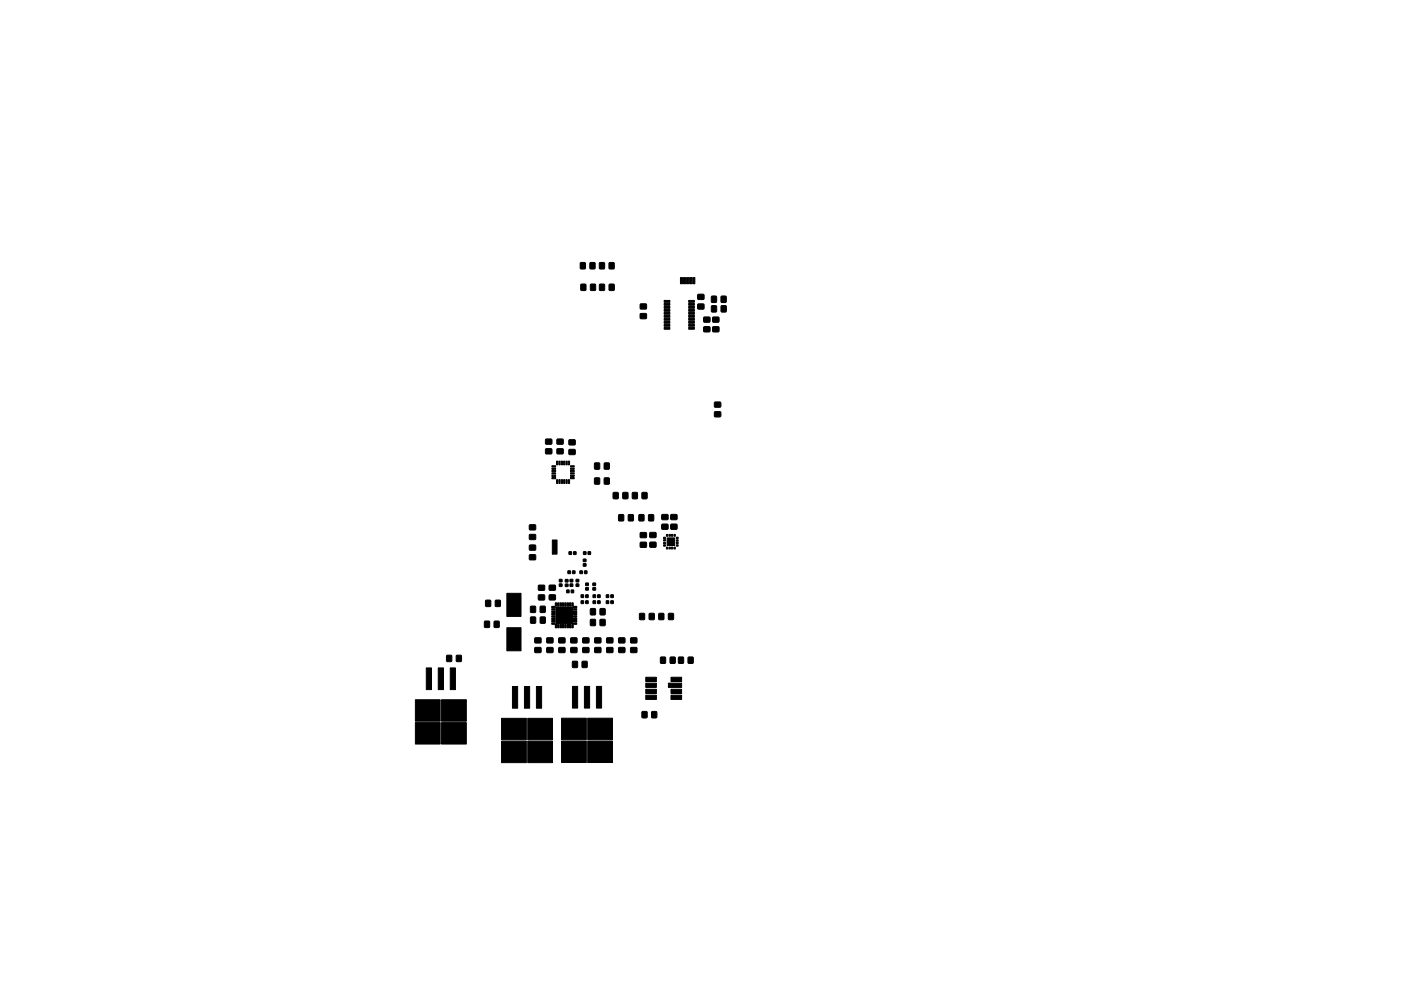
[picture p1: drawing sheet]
<svg xmlns="http://www.w3.org/2000/svg" width="297mm" height="210mm" viewBox="0 0 297 210" stroke-linecap="round" stroke-linejoin="round" font-family="sans-serif">
<g fill="#000" stroke="#000" stroke-width=".21">
<path d="M123.1 55.8h1v1.2h-1zM125.1 55.8h1v1.2h-1zM127.1 55.8h1v1.2h-1zM129.2 55.8h1v1.2h-1zM144.3 58.9h.4v1.3h-.4zM144.9 58.9h.5v1.3h-.5zM145.6 58.9h.4v1.3h-.4zM146.2 58.9h.5v1.3h-.5zM146.9 58.9h.4v1.3h-.4zM123.2 60.3h1v1.3h-1zM125.2 60.3h1v1.3h-1zM127.1 60.3h1.1l-.1 1.3h-1z"/>
<path d="M129.2 60.3h1v1.3h-1zM135.8 64.5h1.2v1h-1.2zM135.8 66.6h1.2v1h-1.2zM140.8 69.5h1.2v.4h-1.2zM140.8 68.8h1.2v.4h-1.2zM140.8 68.2h1.2v.4h-1.2zM140.8 67.5h1.2v.4h-1.2zM140.8 66.9h1.2v.4h-1.2zM140.8 66.3h1.2v.4h-1.2zM140.8 65.6h1.2v.4h-1.2zM140.8 65h1.2v.4h-1.2zM140.8 64.4h1.2v.4h-1.2z"/>
<path d="M140.8 63.7h1.2v.4h-1.2zM146 63.7h1.2v.4h-1.2zM146 64.4h1.2v.4h-1.2zM146 65h1.2v.4h-1.2zM146 65.6h1.2v.4h-1.2zM146 66.3h1.2v.4h-1.2zM146 66.9h1.2v.4h-1.2zM146 67.5h1.2v.4h-1.2zM146 68.2h1.2v.4h-1.2zM146 68.8h1.2v.4h-1.2zM146 69.5h1.2v.4h-1.2zM148 62.5h1.2v1h-1.2z"/>
<path d="M148 64.5h1.2v1l-1.2 .1zM149.2 69.4l1.3-.1v1l-1.2 .1zM149.2 67.3h1.3v1h-1.2zM150.9 62.9h1v1.2h-1zM150.9 64.9h1v1.3l-1-.1zM151.1 67.3h1.3v1h-1.2zM151.1 69.4l1.3-.1v1l-1.2 .1zM152.9 62.9h1v1.2h-1zM152.9 64.9h1.1l-.1 1.3-1-.1zM115.7 93.2h1.2l.1 1h-1.3zM115.7 95.3l1.2-.1 .1 1-1.3 .1zM117 99.3h.8v.3h-.8z"/>
<path d="M117 98.8h.8v.3h-.8zM118 97.8h.3v.8h-.3zM118.5 97.8h.3v.8h-.3zM119 97.8h.3v.8h-.3zM118.1 93.2h1.3v1h-1.3zM118.1 95.3l1.3-.1v1l-1.3 .1zM119.5 97.8h.3v.8h-.3zM120 97.8h.3v.8h-.3zM120.5 97.8h.3v.8h-.3zM121 98.8h.7v.3h-.7zM121 99.3h.7v.3h-.7zM121 99.8h.7v.3h-.7z"/>
<path d="M120.7 95.4h1.2v1h-1.2zM120.7 93.3h1.2v1l-1.2 .1zM126.1 98.3h1v1.2h-1zM128.1 98.3h1.1l-.1 1.2h-1zM151.5 87.4h1.3v1h-1.3zM151.5 85.3h1.3v1l-1.3 .1zM112.3 115.7h1.2v1h-1.2zM112.3 117.7h1.2v1h-1.2zM112.3 113.4h1.2v1h-1.2zM112.3 111.4h1.2v1h-1.2zM117 101.3h.8v.3h-.8zM117 100.8h.8v.3h-.8z"/>
<path d="M117 100.3h.8v.3h-.8zM117 99.8h.8v.3h-.8zM117.1 114.6h1v3h-1zM118 101.8h.3v.8h-.3zM118.5 101.8h.3v.8h-.3zM119 101.8h.3v.8h-.3zM119.5 101.8h.3v.8h-.3zM120 101.8h.3v.8h-.3zM120.5 101.8h.3v.8h-.3zM120.7 117.1h.5l-.1 .5h-.5zM121 100.3h.7v.3h-.7zM121 100.8h.7v.3h-.7z"/>
<path d="M121 101.3h.7v.3h-.7zM121.6 117.1h.5v.5h-.5zM123.7 117.1h.5v.5h-.5zM123.7 118.6h.5v.5l-.5 .1zM123.7 119.6h.5v.5h-.5zM124.7 117.1h.5v.5h-.5zM126.1 101.4h1v1.3h-1zM128.1 101.4h1.1l-.1 1.3h-1zM130 104.5h1.1l-.1 1.3h-1zM131.2 109.2h1v1.3h-1zM132.1 104.5h1v1.3h-1zM133.2 109.2h1.1l-.1 1.3h-1z"/>
<path d="M134.1 104.5h1v1.3h-1zM135.5 109.2h1v1.3h-1zM135.8 113h1.2v1l-1.2 .1zM135.8 115.1h1.2v1h-1.2zM136.2 104.5h1l-.1 1.3h-1zM137.5 109.2h1.1l-.1 1.3h-1zM137.8 113h1.2l.1 1h-1.3zM137.8 115.1l1.2-.1 .1 1-1.3 .1zM140.7 115.6h.4v.2l-.4 .1zM140.7 115.1h.4v.2l-.4 .1zM140.7 114.5h.4v.2l-.4 .1zM140.7 114h.4v.2l-.4 .1z"/>
<path d="M141.4 114.1h1.6v1.6h-1.6zM140.3 109.2h1.3v1h-1.2zM140.3 111.3l1.3-.1v1l-1.2 .1zM141.3 113.4h.3v.4l-.3-.1zM141.3 116.1h.3v.4l-.3-.1zM141.9 113.4h.2v.4l-.2-.1zM141.9 116.1h.2v.4l-.2-.1zM142.4 113.4h.2v.4l-.2-.1zM142.4 116.1h.2v.4l-.2-.1zM142.9 113.4h.3v.4l-.3-.1zM142.9 116.1h.3v.4l-.3-.1zM142.2 111.3l1.3-.1v1l-1.2 .1z"/>
<path d="M142.2 109.2h1.3v1h-1.2zM143.4 114h.4v.2l-.4 .1zM143.4 114.6l.4-.1v.3h-.4zM143.4 115.1l.4-.1v.3h-.4zM143.4 115.6h.4v.2l-.4 .1zM94.7 139.1h1.1l-.1 1.2h-1zM96.8 139.1h1v1.2h-1zM102.7 131.8h1.1l-.1 1.3h-1zM103 127.4h1v1.3l-1-.1zM104.8 131.8h1v1.3h-1zM105 127.4h1.1l-.1 1.3-1-.1zM107.5 125.9h3v4.9h-3z"/>
<path d="M107.5 133.2h3v4.9h-3zM112.5 128.7h1v1.2h-1zM112.5 130.9l1 .1v1.2h-1zM113.4 135.4l1.3-.1v1l-1.3 .1zM113.4 137.4h1.3v1h-1.3zM114.2 124.2h1.2l.1 1h-1.3zM114.2 126.2h1.2l.1 1-1.3 .1zM114.6 128.7h1l-.1 1.2h-1zM114.6 130.9l1 .1v1.2h-1zM117 132.2h.7v.3h-.7zM117 131.7h.7v.3h-.7zM117 131.2h.7v.3h-.7z"/>
<path d="M117 130.7h.7v.3h-.7zM117 130.2h.7v.3h-.7zM117 129.7h.7v.3h-.7zM117 129.2h.7v.3h-.7zM117 128.7h.7v.3h-.7zM116 135.4l1.2-.1v1l-1.2 .1zM116 137.4h1.2v1h-1.2zM116.5 124.2h1.2v1h-1.2zM116.5 126.2h1.2v1l-1.2 .1zM117.7 127.9h.3v.7h-.3zM118 128.9h3.3v3.3h-3.3zM117.7 132.5h.3v.7h-.3z"/>
<path d="M118.2 127.9h.3v.7h-.3zM118.2 132.5h.3v.7h-.3zM118.7 127.9h.3v.7h-.3zM118.7 132.5h.3v.7h-.3zM118.6 122.9h.5l.1 .5h-.6zM118.6 123.9h.5l.1 .5h-.6zM119.2 127.9h.3v.7h-.3zM119.2 132.5h.3v.7h-.3zM118.5 135.4l1.2-.1 .1 1-1.3 .1zM118.5 137.4h1.2l.1 1h-1.3zM119.7 127.9h.3v.7h-.3zM119.7 132.5h.3v.7h-.3z"/>
<path d="M120.2 127.9h.3v.7h-.3zM119.9 123.9h.5v.5h-.5zM119.9 123l.5-.1v.5l-.5 .1zM120.2 132.5h.3v.7h-.3zM120.1 125.2h.6l-.1 .6-.5-.1zM120.7 127.9h.3v.7h-.3zM120.4 121.1h.5v.6h-.5zM120.7 132.5h.3v.7h-.3zM121.2 127.9h.3v.7h-.3zM120.9 122.9h.5v.5h-.5zM120.9 123.9h.5v.5h-.5zM117.9 128.8h3.5v3.5h-3.5z"/>
<path d="M121.1 125.2h.5v.6l-.5-.1zM121.2 132.5h.3v.7h-.3zM121.4 121.1h.5v.6h-.5zM121 135.4l1.3-.1v1l-1.2 .1zM121 137.4h1.3v1h-1.2zM121.6 128.7h.7v.3h-.7zM121.6 129.2h.7v.3h-.7zM121.6 129.7h.7v.3h-.7zM121.6 130.2h.7v.3h-.7zM121.6 130.7h.7v.3h-.7zM121.6 131.2h.7v.3h-.7zM121.6 131.7h.7v.3h-.7z"/>
<path d="M121.6 132.2h.7v.3h-.7zM122.2 123.9h.5v.5h-.5zM122.2 122.9h.5v.5h-.5zM123 121.1h.5v.6h-.5zM123.2 127.5h.5v.5h-.5zM123.2 126.2h.5v.6h-.5zM123.9 121.1h.5v.6h-.5zM124.2 127.5h.5v.5h-.5zM124.2 126.2h.5v.6h-.5zM124.2 123.7h.5v.5h-.5zM124.2 124.7h.5v.5h-.5zM123.6 135.4l1.2-.1v1l-1.2 .1z"/>
<path d="M123.6 137.4h1.2v1h-1.2zM125.2 131.4l1 .1v1.2h-1zM125.2 129.2h1v1.2h-1zM125.8 127.5h.5l-.1 .5h-.5zM125.8 126.2h.5l-.1 .6h-.5zM125.7 124.7h.6v.5h-.6zM125.7 123.7h.6v.5h-.6zM126.7 127.5h.5v.5h-.5zM126.7 126.2h.5v.6h-.5zM126.1 135.4l1.3-.1v1l-1.3 .1zM126.1 137.4h1.3v1h-1.3zM127.3 131.4l1 .1-.1 1.2h-1z"/>
<path d="M127.3 129.2h1l-.1 1.2h-1zM128.5 126.2h.6l-.1 .6h-.5zM128.5 127.5h.6l-.1 .5h-.5zM128.7 135.4l1.2-.1v1l-1.2 .1zM128.7 137.4h1.2v1h-1.2zM129.5 126.2h.5v.6h-.5zM129.5 127.5h.5v.5h-.5zM131.2 135.4l1.2-.1 .1 1-1.3 .1zM131.2 137.4h1.2l.1 1h-1.3zM133.7 135.4l1.3-.1v1l-1.2 .1zM133.7 137.4h1.3v1h-1.2zM135.6 130.2h1v1.2h-1z"/>
<path d="M137.7 130.2h1v1.2h-1zM139.7 130.2h1v1.2h-1zM140.1 139.4l1 .1v1.2h-1zM141.8 130.2h1l-.1 1.2h-1zM142.1 139.4l1 .1v1.2h-1zM143.9 139.4l1 .1v1.2h-1zM145.9 139.4l1 .1v1.2h-1zM88.1 148.5h5.2v4.5h-5.2zM88.1 153.3h5.2v4.6h-5.2zM90.4 141.7h1.1v4.6h-1.1zM92.9 141.7h1.1v4.6h-1.1zM93.6 153.3h5.3v4.6h-5.3z"/>
<path d="M93.6 148.5h5.3v4.5h-5.3zM95.5 141.7h1.1v4.6h-1.1zM106.3 152.4h5.3v4.6h-5.3zM106.3 157.3h5.3v4.5h-5.3zM108.7 145.7h1.1v4.6h-1.1zM111.2 145.7h1.1v4.6h-1.1zM111.9 157.3h5.2v4.5h-5.2zM111.9 152.4h5.2v4.6h-5.2zM113.7 145.7h1.1v4.6h-1.1zM119.1 152.4h5.2v4.5h-5.2zM119.1 157.2h5.2v4.6h-5.2zM121.4 145.6h1.1v4.6h-1.1z"/>
<path d="M121.4 140.3l1 .1v1.2h-1zM123.9 145.6h1.1v4.6h-1.1zM123.5 140.3l1 .1-.1 1.2h-1zM124.6 157.2h5.3v4.6h-5.3zM124.6 152.4h5.3v4.5h-5.3zM126.5 145.6h1v4.6h-1zM136.9 147.5h2.3v.9h-2.3zM136.9 146.2h2.3v.9h-2.3zM136.9 144.9h2.3v.9h-2.3zM136.9 143.7h2.3v.9h-2.3zM136.2 151h1l-.1 1.3-1-.1zM138.2 151h1v1.3l-1-.1z"/>
<path d="M141.7 144.9h2.8v.9h-2.8zM142.3 147.5h2.2v.9h-2.2zM142.3 146.2h2.2v.9h-2.2zM142.3 143.7h2.2v.9h-2.2z"/>
</g>
<g fill="none" stroke="#000" stroke-width=".25">
<path d="M117.1 132.3h.4M117.1 131.8h.4M117.1 131.3h.4M117.1 130.8h.4M117.1 130.3h.4M117.1 129.8h.4M117.1 129.3h.4M117.1 128.8h.4M117.9 128.1v.4M117.9 132.7v.4M118.4 128.1v.4M118.4 132.7v.4"/>
<path d="M118.9 128.1v.4M118.9 132.7v.4M119.4 128.1v.4M119.4 132.7v.4M119.9 128.1v.4M119.9 132.7v.4M120.4 128.1v.4M120.4 132.7v.4M120.9 128.1v.4M120.9 132.7v.4M121.4 128.1v.4M121.4 132.7v.4"/>
<path d="M121.7 132.3h.4M121.7 131.8h.4M121.7 131.3h.4M121.7 130.8h.4M121.7 130.3h.4M121.7 129.8h.4M121.7 129.3h.4M121.7 128.8h.4"/>
</g>
</svg>
